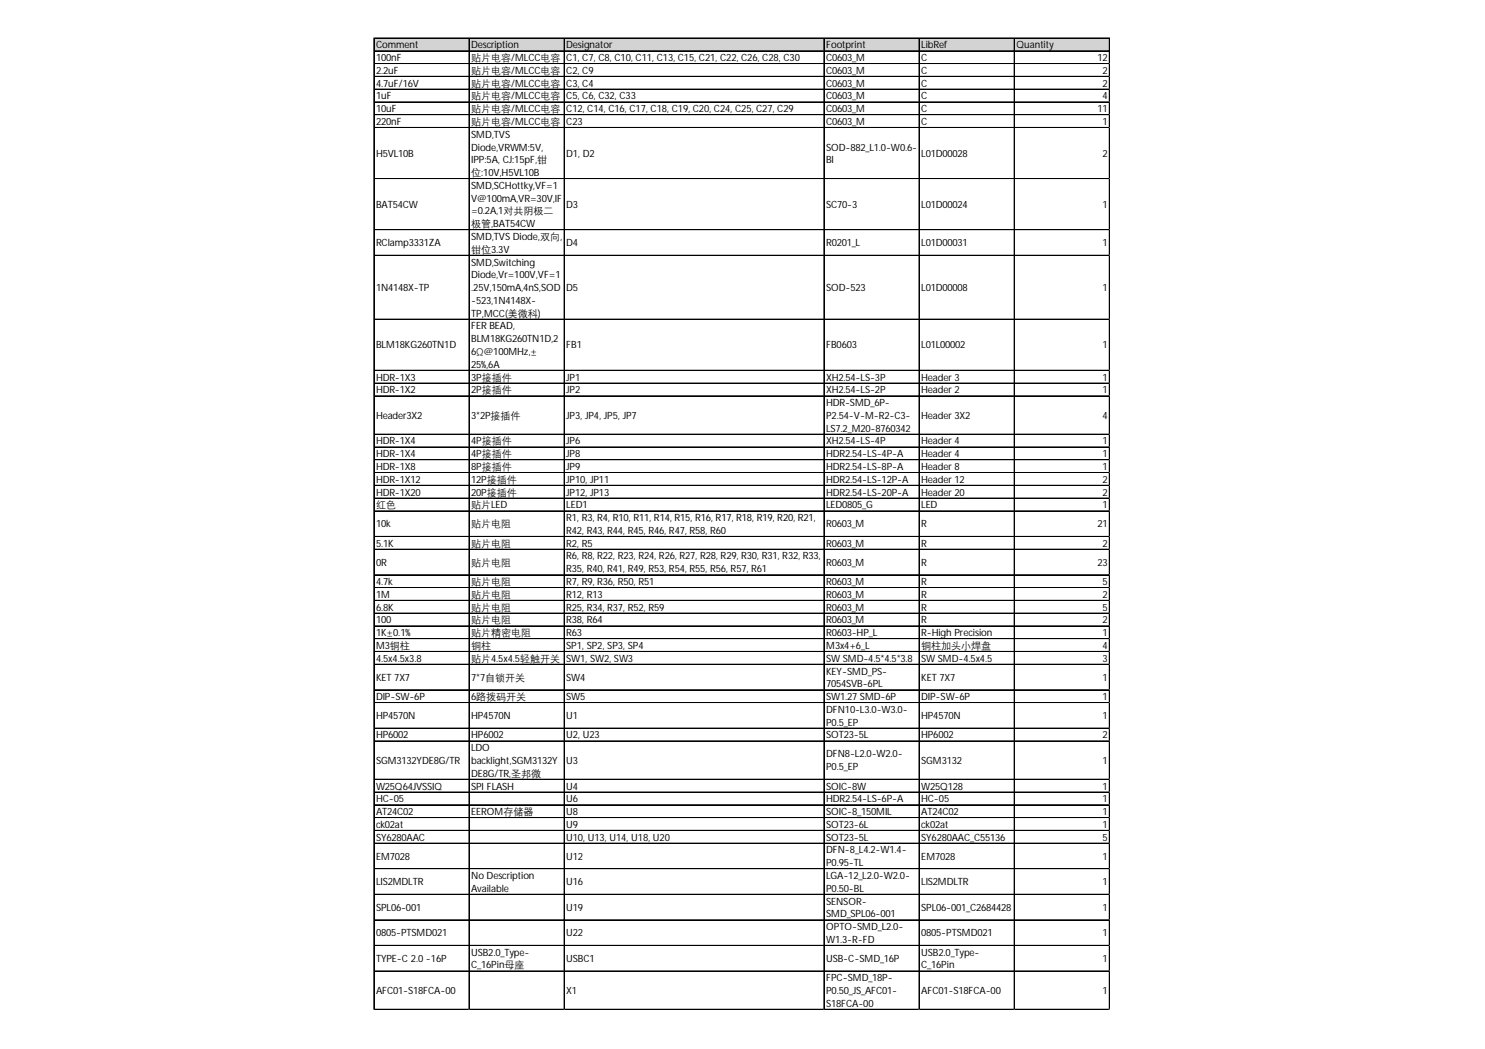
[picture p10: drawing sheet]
<svg xmlns="http://www.w3.org/2000/svg" width="297mm" height="210mm" viewBox="0 0 297 210" stroke-linecap="round" stroke-linejoin="round" font-family="sans-serif">
<defs><g id="words">
<g font-size="2">
<text x="75.2" y="9.7">Comment</text>
<text x="94.3" y="9.7">Description</text>
<text x="113.3" y="9.7">Designator</text>
<text x="165.2" y="9.7">Footprint</text>
<text x="184.3" y="9.7">LibRef</text>
<text x="203.3" y="9.7">Quantity</text>
<text x="75.2" y="12.2">100nF</text>
<text x="75.2" y="14.8">2.2uF</text>
<text x="75.2" y="17.3">4.7uF/16V</text>
<text x="94.3" y="12.2">贴片电容/MLCC电容</text>
<text x="94.3" y="14.8">贴片电容/MLCC电容</text>
<text x="94.3" y="17.3">贴片电容/MLCC电容</text>
<text x="113.3" y="12.2">C1, C7, C8, C10, C11, C13, C15, C21, C22, C26, C28, C30</text>
<text x="113.3" y="14.8">C2, C9</text>
<text x="113.3" y="17.3">C3, C4</text>
<text x="165.2" y="12.2">C0603_M</text>
<text x="165.2" y="14.8">C0603_M</text>
<text x="165.2" y="17.3">C0603_M</text>
<text x="184.3" y="12.2">C</text>
<text x="184.3" y="14.8">C</text>
<text x="184.3" y="17.3">C</text>
<text x="219.5" y="12.2">12</text>
<text x="220.5" y="14.8">2</text>
<text x="220.5" y="17.3">2</text>
<text x="75.2" y="19.9">1uF</text>
<text x="75.2" y="22.5">10uF</text>
<text x="94.3" y="19.9">贴片电容/MLCC电容</text>
<text x="94.3" y="22.5">贴片电容/MLCC电容</text>
<text x="113.3" y="19.9">C5, C6, C32, C33</text>
<text x="113.3" y="22.5">C12, C14, C16, C17, C18, C19, C20, C24, C25, C27, C29</text>
<text x="165.2" y="19.9">C0603_M</text>
<text x="165.2" y="22.5">C0603_M</text>
<text x="184.3" y="19.9">C</text>
<text x="184.3" y="22.5">C</text>
<text x="219.5" y="22.5">11</text>
<text x="220.5" y="19.9">4</text>
<text x="75.2" y="25">220nF</text>
<text x="94.3" y="25">贴片电容/MLCC电容</text>
<text x="94.3" y="27.6">SMD,TVS</text>
<text x="113.3" y="25">C23</text>
<text x="165.2" y="25">C0603_M</text>
<text x="184.3" y="25">C</text>
<text x="220.5" y="25">1</text>
<text x="75.2" y="31.3">H5VL10B</text>
<text x="94.3" y="30.1">Diode,VRWM:5V,</text>
<text x="94.3" y="32.7">IPP:5A, CJ:15pF,钳</text>
<text x="94.3" y="35.2">位:10V,H5VL10B</text>
<text x="113.3" y="31.3">D1, D2</text>
<text x="165.2" y="30.1">SOD-882_L1.0-W0.6-</text>
<text x="165.2" y="32.7">BI</text>
<text x="184.3" y="31.3">L01D00028</text>
<text x="220.5" y="31.3">2</text>
<text x="75.2" y="41.6">BAT54CW</text>
<text x="94.3" y="37.8">SMD,SCHottky,VF=1</text>
<text x="94.3" y="40.4">V@100mA,VR=30V,IF</text>
<text x="113.3" y="41.6">D3</text>
<text x="165.2" y="41.6">SC70-3</text>
<text x="184.3" y="41.6">L01D00024</text>
<text x="220.5" y="41.6">1</text>
<text x="94.3" y="42.9">=0.2A,1对共阴极二</text>
<text x="94.3" y="45.5">极管,BAT54CW</text>
<text x="75.2" y="49.2">RClamp3331ZA</text>
<text x="94.3" y="48">SMD,TVS Diode,双向,</text>
<text x="94.3" y="50.6">钳位3.3V</text>
<text x="94.3" y="53.1">SMD,Switching</text>
<text x="113.3" y="49.2">D4</text>
<text x="165.2" y="49.2">R0201_L</text>
<text x="184.3" y="49.2">L01D00031</text>
<text x="220.5" y="49.2">1</text>
<text x="75.2" y="58.3">1N4148X-TP</text>
<text x="94.3" y="55.7">Diode,Vr=100V,VF=1</text>
<text x="94.3" y="58.3">.25V,150mA,4nS,SOD</text>
<text x="113.3" y="58.3">D5</text>
<text x="165.2" y="58.3">SOD-523</text>
<text x="184.3" y="58.3">L01D00008</text>
<text x="220.5" y="58.3">1</text>
<text x="94.3" y="60.8">-523,1N4148X-</text>
<text x="94.3" y="63.4">TP,MCC(美微科)</text>
<text x="94.3" y="65.9">FER BEAD,</text>
<text x="75.2" y="69.7">BLM18KG260TN1D</text>
<text x="94.3" y="68.5">BLM18KG260TN1D,2</text>
<text x="94.3" y="71">6Ω@100MHz,±</text>
<text x="113.3" y="69.7">FB1</text>
<text x="165.2" y="69.7">FB0603</text>
<text x="184.3" y="69.7">L01L00002</text>
<text x="220.5" y="69.7">1</text>
<text x="75.2" y="76.2">HDR-1X3</text>
<text x="94.3" y="73.6">25%,6A</text>
<text x="94.3" y="76.2">3P接插件</text>
<text x="113.3" y="76.2">JP1</text>
<text x="165.2" y="76.2">XH2.54-LS-3P</text>
<text x="184.3" y="76.2">Header 3</text>
<text x="220.5" y="76.2">1</text>
<text x="75.2" y="78.7">HDR-1X2</text>
<text x="75.2" y="83.8">Header3X2</text>
<text x="94.3" y="78.7">2P接插件</text>
<text x="94.3" y="83.8">3*2P接插件</text>
<text x="113.3" y="78.7">JP2</text>
<text x="113.3" y="83.8">JP3, JP4, JP5, JP7</text>
<text x="165.2" y="78.7">XH2.54-LS-2P</text>
<text x="165.2" y="81.3">HDR-SMD_6P-</text>
<text x="165.2" y="83.8">P2.54-V-M-R2-C3-</text>
<text x="184.3" y="78.7">Header 2</text>
<text x="184.3" y="83.8">Header 3X2</text>
<text x="220.5" y="78.7">1</text>
<text x="220.5" y="83.8">4</text>
<text x="75.2" y="88.9">HDR-1X4</text>
<text x="94.3" y="88.9">4P接插件</text>
<text x="113.3" y="88.9">JP6</text>
<text x="165.2" y="86.4">LS7.2_M20-8760342</text>
<text x="165.2" y="88.9">XH2.54-LS-4P</text>
<text x="184.3" y="88.9">Header 4</text>
<text x="220.5" y="88.9">1</text>
<text x="75.2" y="91.5">HDR-1X4</text>
<text x="75.2" y="94.1">HDR-1X8</text>
<text x="94.3" y="91.5">4P接插件</text>
<text x="94.3" y="94.1">8P接插件</text>
<text x="113.3" y="91.5">JP8</text>
<text x="113.3" y="94.1">JP9</text>
<text x="165.2" y="91.5">HDR2.54-LS-4P-A</text>
<text x="165.2" y="94.1">HDR2.54-LS-8P-A</text>
<text x="184.3" y="91.5">Header 4</text>
<text x="184.3" y="94.1">Header 8</text>
<text x="220.5" y="91.5">1</text>
<text x="220.5" y="94.1">1</text>
<text x="75.2" y="96.6">HDR-1X12</text>
<text x="75.2" y="99.2">HDR-1X20</text>
<text x="75.2" y="101.7">红色</text>
<text x="94.3" y="96.6">12P接插件</text>
<text x="94.3" y="99.2">20P接插件</text>
<text x="94.3" y="101.7">贴片LED</text>
<text x="113.3" y="96.6">JP10, JP11</text>
<text x="113.3" y="99.2">JP12, JP13</text>
<text x="113.3" y="101.7">LED1</text>
<text x="165.2" y="96.6">HDR2.54-LS-12P-A</text>
<text x="165.2" y="99.2">HDR2.54-LS-20P-A</text>
<text x="165.2" y="101.7">LED0805_G</text>
<text x="184.3" y="96.6">Header 12</text>
<text x="184.3" y="99.2">Header 20</text>
<text x="184.3" y="101.7">LED</text>
<text x="220.5" y="96.6">2</text>
<text x="220.5" y="99.2">2</text>
<text x="220.5" y="101.7">1</text>
<text x="75.2" y="105.5">10k</text>
<text x="94.3" y="105.5">贴片电阻</text>
<text x="113.3" y="104.3">R1, R3, R4, R10, R11, R14, R15, R16, R17, R18, R19, R20, R21,</text>
<text x="113.3" y="106.8">R42, R43, R44, R45, R46, R47, R58, R60</text>
<text x="165.2" y="105.5">R0603_M</text>
<text x="184.3" y="105.5">R</text>
<text x="219.5" y="105.5">21</text>
<text x="75.2" y="109.4">5.1K</text>
<text x="75.2" y="113.2">0R</text>
<text x="94.3" y="109.4">贴片电阻</text>
<text x="94.3" y="113.2">贴片电阻</text>
<text x="113.3" y="109.4">R2, R5</text>
<text x="113.3" y="112">R6, R8, R22, R23, R24, R26, R27, R28, R29, R30, R31, R32, R33,</text>
<text x="165.2" y="109.4">R0603_M</text>
<text x="165.2" y="113.2">R0603_M</text>
<text x="184.3" y="109.4">R</text>
<text x="184.3" y="113.2">R</text>
<text x="219.5" y="113.2">23</text>
<text x="220.5" y="109.4">2</text>
<text x="75.2" y="117.1">4.7k</text>
<text x="75.2" y="119.6">1M</text>
<text x="94.3" y="117.1">贴片电阻</text>
<text x="94.3" y="119.6">贴片电阻</text>
<text x="113.3" y="114.5">R35, R40, R41, R49, R53, R54, R55, R56, R57, R61</text>
<text x="113.3" y="117.1">R7, R9, R36, R50, R51</text>
<text x="113.3" y="119.6">R12, R13</text>
<text x="165.2" y="117.1">R0603_M</text>
<text x="165.2" y="119.6">R0603_M</text>
<text x="184.3" y="117.1">R</text>
<text x="184.3" y="119.6">R</text>
<text x="220.5" y="117.1">5</text>
<text x="220.5" y="119.6">2</text>
<text x="75.2" y="122.2">6.8K</text>
<text x="75.2" y="124.7">100</text>
<text x="94.3" y="122.2">贴片电阻</text>
<text x="94.3" y="124.7">贴片电阻</text>
<text x="113.3" y="122.2">R25, R34, R37, R52, R59</text>
<text x="113.3" y="124.7">R38, R64</text>
<text x="165.2" y="122.2">R0603_M</text>
<text x="165.2" y="124.7">R0603_M</text>
<text x="184.3" y="122.2">R</text>
<text x="184.3" y="124.7">R</text>
<text x="220.5" y="122.2">5</text>
<text x="220.5" y="124.7">2</text>
<text x="75.2" y="127.3">1K±0.1%</text>
<text x="75.2" y="129.9">M3铜柱</text>
<text x="94.3" y="127.3">贴片精密电阻</text>
<text x="94.3" y="129.9">铜柱</text>
<text x="113.3" y="127.3">R63</text>
<text x="113.3" y="129.9">SP1, SP2, SP3, SP4</text>
<text x="165.2" y="127.3">R0603-HP_L</text>
<text x="165.2" y="129.9">M3x4+6_L</text>
<text x="184.3" y="127.3">R-High Precision</text>
<text x="184.3" y="129.9">铜柱加头小焊盘</text>
<text x="220.5" y="127.3">1</text>
<text x="220.5" y="129.9">4</text>
<text x="75.2" y="132.4">4.5x4.5x3.8</text>
<text x="75.2" y="136.2">KET 7X7</text>
<text x="94.3" y="132.4">贴片4.5x4.5轻触开关</text>
<text x="94.3" y="136.2">7*7自锁开关</text>
<text x="113.3" y="132.4">SW1, SW2, SW3</text>
<text x="113.3" y="136.2">SW4</text>
<text x="165.2" y="132.4">SW SMD-4.5*4.5*3.8</text>
<text x="165.2" y="135">KEY-SMD_PS-</text>
<text x="165.2" y="137.5">7054SVB-6PL</text>
<text x="184.3" y="132.4">SW SMD-4.5x4.5</text>
<text x="184.3" y="136.2">KET 7X7</text>
<text x="220.5" y="132.4">3</text>
<text x="220.5" y="136.2">1</text>
<text x="75.2" y="140.1">DIP-SW-6P</text>
<text x="75.2" y="143.9">HP4570N</text>
<text x="94.3" y="140.1">6路拨码开关</text>
<text x="94.3" y="143.9">HP4570N</text>
<text x="113.3" y="140.1">SW5</text>
<text x="113.3" y="143.9">U1</text>
<text x="165.2" y="140.1">SW1.27 SMD-6P</text>
<text x="165.2" y="142.6">DFN10-L3.0-W3.0-</text>
<text x="184.3" y="140.1">DIP-SW-6P</text>
<text x="184.3" y="143.9">HP4570N</text>
<text x="220.5" y="140.1">1</text>
<text x="220.5" y="143.9">1</text>
<text x="75.2" y="147.8">HP6002</text>
<text x="94.3" y="147.8">HP6002</text>
<text x="113.3" y="147.8">U2, U23</text>
<text x="165.2" y="145.2">P0.5_EP</text>
<text x="165.2" y="147.8">SOT23-5L</text>
<text x="184.3" y="147.8">HP6002</text>
<text x="220.5" y="147.8">2</text>
<text x="75.2" y="152.9">SGM3132YDE8G/TR</text>
<text x="94.3" y="150.3">LDO</text>
<text x="94.3" y="152.9">backlight,SGM3132Y</text>
<text x="94.3" y="155.4">DE8G/TR,圣邦微</text>
<text x="113.3" y="152.9">U3</text>
<text x="165.2" y="151.5">DFN8-L2.0-W2.0-</text>
<text x="165.2" y="154.1">P0.5_EP</text>
<text x="184.3" y="152.9">SGM3132</text>
<text x="220.5" y="152.9">1</text>
<text x="75.2" y="158">W25Q64JVSSIQ</text>
<text x="75.2" y="160.5">HC-05</text>
<text x="94.3" y="158">SPI FLASH</text>
<text x="113.3" y="158">U4</text>
<text x="113.3" y="160.5">U6</text>
<text x="165.2" y="158">SOIC-8W</text>
<text x="165.2" y="160.5">HDR2.54-LS-6P-A</text>
<text x="184.3" y="158">W25Q128</text>
<text x="184.3" y="160.5">HC-05</text>
<text x="220.5" y="158">1</text>
<text x="220.5" y="160.5">1</text>
<text x="75.2" y="163.1">AT24C02</text>
<text x="75.2" y="165.7">ck02at</text>
<text x="94.3" y="163.1">EEROM存储器</text>
<text x="113.3" y="163.1">U8</text>
<text x="113.3" y="165.7">U9</text>
<text x="165.2" y="163.1">SOIC-8_150MIL</text>
<text x="165.2" y="165.7">SOT23-6L</text>
<text x="184.3" y="163.1">AT24C02</text>
<text x="184.3" y="165.7">ck02at</text>
<text x="220.5" y="163.1">1</text>
<text x="220.5" y="165.7">1</text>
<text x="75.2" y="168.2">SY6280AAC</text>
<text x="75.2" y="172">EM7028</text>
<text x="113.3" y="168.2">U10, U13, U14, U18, U20</text>
<text x="113.3" y="172">U12</text>
<text x="165.2" y="168.2">SOT23-5L</text>
<text x="165.2" y="170.8">DFN-8_L4.2-W1.4-</text>
<text x="165.2" y="173.3">P0.95-TL</text>
<text x="184.3" y="168.2">SY6280AAC_C55136</text>
<text x="184.3" y="172">EM7028</text>
<text x="220.5" y="168.2">5</text>
<text x="220.5" y="172">1</text>
<text x="75.2" y="177.1">LIS2MDLTR</text>
<text x="94.3" y="175.9">No Description</text>
<text x="94.3" y="178.4">Available</text>
<text x="113.3" y="177.1">U16</text>
<text x="165.2" y="175.9">LGA-12_L2.0-W2.0-</text>
<text x="165.2" y="178.4">P0.50-BL</text>
<text x="184.3" y="177.1">LIS2MDLTR</text>
<text x="220.5" y="177.1">1</text>
<text x="75.2" y="182.2">SPL06-001</text>
<text x="113.3" y="182.2">U19</text>
<text x="165.2" y="181">SENSOR-</text>
<text x="165.2" y="183.6">SMD_SPL06-001</text>
<text x="184.3" y="182.2">SPL06-001_C2684428</text>
<text x="220.5" y="182.2">1</text>
<text x="75.2" y="187.3">0805-PTSMD021</text>
<text x="94.3" y="191.2">USB2.0_Type-</text>
<text x="113.3" y="187.3">U22</text>
<text x="165.2" y="186.1">OPTO-SMD_L2.0-</text>
<text x="165.2" y="188.7">W1.3-R-FD</text>
<text x="184.3" y="187.3">0805-PTSMD021</text>
<text x="184.3" y="191.2">USB2.0_Type-</text>
<text x="220.5" y="187.3">1</text>
<text x="75.2" y="192.5">TYPE-C 2.0 -16P</text>
<text x="94.3" y="193.8">C_16Pin母座</text>
<text x="113.3" y="192.5">USBC1</text>
<text x="165.2" y="192.5">USB-C-SMD_16P</text>
<text x="165.2" y="196.3">FPC-SMD_18P-</text>
<text x="184.3" y="193.8">C_16Pin</text>
<text x="220.5" y="192.5">1</text>
<text x="75.2" y="198.9">AFC01-S18FCA-00</text>
<text x="113.3" y="198.9">X1</text>
<text x="165.2" y="198.9">P0.50_JS_AFC01-</text>
<text x="165.2" y="201.5">S18FCA-00</text>
<text x="184.3" y="198.9">AFC01-S18FCA-00</text>
<text x="220.5" y="198.9">1</text>
</g>
</g></defs>
<path d="M74.8 7.7h147.2v2.6h-147.2z" fill="#d3d3d3"/>
<g fill="none" stroke="#000" stroke-width=".2">
<path d="M74.8 7.6v194.5M74.9 7.6h147.1M74.9 7.7h147.1M74.9 10.2h147.1M74.9 12.7h147.1M74.9 12.8h147.1M74.9 15.3h147.1M74.9 17.8h147.1M74.9 17.9h147.1M93.8 7.7v194.4M93.9 7.7v194.4M112.8 7.7v194.4"/>
<path d="M112.9 7.7v194.4M164.8 7.7v194.4M164.9 7.7v194.4M183.8 7.7v194.4M183.9 7.7v194.4M202.9 7.7v194.4M221.9 7.7v194.4M74.9 20.4h147.1M74.9 22.9h147.1M74.9 23h147.1M74.9 25.5h147.1M74.9 25.6h147.1"/>
<path d="M74.9 35.7h147.1M74.9 35.8h147.1M74.9 46h147.1M74.9 51.1h147.1M74.9 63.9h147.1M74.9 74.1h147.1M74.9 76.6h147.1M74.9 76.7h147.1M74.9 79.2h147.1M74.9 79.3h147.1M74.9 86.9h147.1M74.9 89.4h147.1"/>
<path d="M74.9 89.5h147.1M74.9 92h147.1M74.9 94.5h147.1M74.9 94.6h147.1M74.9 97.1h147.1M74.9 97.2h147.1M74.9 99.7h147.1M74.9 102.2h147.1M74.9 102.3h147.1M74.9 107.3h147.1M74.9 107.4h147.1M74.9 109.9h147.1"/>
<path d="M74.9 115h147.1M74.9 115.1h147.1M74.9 117.6h147.1M74.9 120.1h147.1M74.9 120.2h147.1M74.9 122.7h147.1M74.9 125.2h147.1M74.9 125.3h147.1M74.9 127.8h147.1M74.9 130.3h147.1M74.9 130.4h147.1M74.9 132.9h147.1"/>
<path d="M74.9 133h147.1M74.9 138h147.1M74.9 138.1h147.1M74.9 140.6h147.1M74.9 145.7h147.1M74.9 148.2h147.1M74.9 148.3h147.1M74.9 155.9h147.1M74.9 156h147.1M74.9 158.5h147.1M74.9 161h147.1M74.9 161.1h147.1"/>
<path d="M74.9 163.6h147.1M74.9 166.1h147.1M74.9 166.2h147.1M74.9 168.7h147.1M74.9 168.8h147.1M74.9 173.8h147.1M74.9 173.9h147.1M74.9 178.9h147.1M74.9 179h147.1M74.9 184h147.1M74.9 184.1h147.1M74.9 189.2h147.1"/>
<path d="M74.9 194.3h147.1M74.9 201.9h147.1M74.9 202h147.1"/>
</g>
<path d="M74.8 202.1h.1" fill="none" stroke="#d4d4d4" stroke-width=".2"/>
<path d="M74.8 202.1h.1z" fill="#d4d4d4"/>
<path d="M93.8 202.1h.1" fill="none" stroke="#d4d4d4" stroke-width=".2"/>
<path d="M93.8 202.1h.1z" fill="#d4d4d4"/>
<path d="M112.8 202.1h.1" fill="none" stroke="#d4d4d4" stroke-width=".2"/>
<path d="M112.8 202.1h.1z" fill="#d4d4d4"/>
<path d="M164.8 202.1h.1" fill="none" stroke="#d4d4d4" stroke-width=".2"/>
<path d="M164.8 202.1h.1z" fill="#d4d4d4"/>
<path d="M183.8 202.1h.1" fill="none" stroke="#d4d4d4" stroke-width=".2"/>
<path d="M183.8 202.1h.1z" fill="#d4d4d4"/>
<path d="M202.9 202.1h.1" fill="none" stroke="#d4d4d4" stroke-width=".2"/>
<path d="M202.9 202.1h.1z" fill="#d4d4d4"/>
<path d="M221.9 202.1h.1" fill="none" stroke="#d4d4d4" stroke-width=".2"/>
<path d="M221.9 202.1h.1z" fill="#d4d4d4"/>
<path d="M222 12.7h.1" fill="none" stroke="#d4d4d4" stroke-width=".2"/>
<path d="M222 12.7v.1z" fill="#d4d4d4"/>
<path d="M222 15.3h.1" fill="none" stroke="#d4d4d4" stroke-width=".2"/>
<path d="M222 15.3v.1z" fill="#d4d4d4"/>
<path d="M222 17.8h.1" fill="none" stroke="#d4d4d4" stroke-width=".2"/>
<path d="M222 17.8v.1z" fill="#d4d4d4"/>
<path d="M222 20.4h.1" fill="none" stroke="#d4d4d4" stroke-width=".2"/>
<path d="M222 20.4v.1z" fill="#d4d4d4"/>
<path d="M222 22.9h.1" fill="none" stroke="#d4d4d4" stroke-width=".2"/>
<path d="M222 22.9v.2z" fill="#d4d4d4"/>
<path d="M222 25.5h.1" fill="none" stroke="#d4d4d4" stroke-width=".2"/>
<path d="M222 25.5v.1z" fill="#d4d4d4"/>
<path d="M222 35.7h.1" fill="none" stroke="#d4d4d4" stroke-width=".2"/>
<path d="M222 35.7v.1z" fill="#d4d4d4"/>
<path d="M222 46h.1" fill="none" stroke="#d4d4d4" stroke-width=".2"/>
<path d="M222 46v.1z" fill="#d4d4d4"/>
<path d="M222 51.1h.1" fill="none" stroke="#d4d4d4" stroke-width=".2"/>
<path d="M222 51.1v.1z" fill="#d4d4d4"/>
<path d="M222 63.9h.1" fill="none" stroke="#d4d4d4" stroke-width=".2"/>
<path d="M222 63.9v.1z" fill="#d4d4d4"/>
<path d="M222 74.1h.1" fill="none" stroke="#d4d4d4" stroke-width=".2"/>
<path d="M222 74.1v.1z" fill="#d4d4d4"/>
<path d="M222 76.6h.1" fill="none" stroke="#d4d4d4" stroke-width=".2"/>
<path d="M222 76.6v.2z" fill="#d4d4d4"/>
<path d="M222 79.2h.1" fill="none" stroke="#d4d4d4" stroke-width=".2"/>
<path d="M222 79.2v.1z" fill="#d4d4d4"/>
<path d="M222 86.9h.1" fill="none" stroke="#d4d4d4" stroke-width=".2"/>
<path d="M222 86.9v.1z" fill="#d4d4d4"/>
<path d="M222 89.4h.1" fill="none" stroke="#d4d4d4" stroke-width=".2"/>
<path d="M222 89.4v.1z" fill="#d4d4d4"/>
<path d="M222 92h.1" fill="none" stroke="#d4d4d4" stroke-width=".2"/>
<path d="M222 92v.1z" fill="#d4d4d4"/>
<path d="M222 94.5h.1" fill="none" stroke="#d4d4d4" stroke-width=".2"/>
<path d="M222 94.5v.2z" fill="#d4d4d4"/>
<path d="M222 97.1h.1" fill="none" stroke="#d4d4d4" stroke-width=".2"/>
<path d="M222 97.1v.1z" fill="#d4d4d4"/>
<path d="M222 99.7h.1" fill="none" stroke="#d4d4d4" stroke-width=".2"/>
<path d="M222 99.7v.1z" fill="#d4d4d4"/>
<path d="M222 102.2h.1" fill="none" stroke="#d4d4d4" stroke-width=".2"/>
<path d="M222 102.2v.1z" fill="#d4d4d4"/>
<path d="M222 107.3h.1" fill="none" stroke="#d4d4d4" stroke-width=".2"/>
<path d="M222 107.3v.1z" fill="#d4d4d4"/>
<path d="M222 109.9h.1" fill="none" stroke="#d4d4d4" stroke-width=".2"/>
<path d="M222 109.9v.1z" fill="#d4d4d4"/>
<path d="M222 115h.1" fill="none" stroke="#d4d4d4" stroke-width=".2"/>
<path d="M222 115v.1z" fill="#d4d4d4"/>
<path d="M222 117.6h.1" fill="none" stroke="#d4d4d4" stroke-width=".2"/>
<path d="M222 117.6v.1z" fill="#d4d4d4"/>
<path d="M222 120.1h.1" fill="none" stroke="#d4d4d4" stroke-width=".2"/>
<path d="M222 120.1v.1z" fill="#d4d4d4"/>
<path d="M222 122.7h.1" fill="none" stroke="#d4d4d4" stroke-width=".2"/>
<path d="M222 122.7v.1z" fill="#d4d4d4"/>
<path d="M222 125.2h.1" fill="none" stroke="#d4d4d4" stroke-width=".2"/>
<path d="M222 125.2v.1z" fill="#d4d4d4"/>
<path d="M222 127.8h.1" fill="none" stroke="#d4d4d4" stroke-width=".2"/>
<path d="M222 127.8v.1z" fill="#d4d4d4"/>
<path d="M222 130.3h.1" fill="none" stroke="#d4d4d4" stroke-width=".2"/>
<path d="M222 130.3v.2z" fill="#d4d4d4"/>
<path d="M222 132.9h.1" fill="none" stroke="#d4d4d4" stroke-width=".2"/>
<path d="M222 132.9v.1z" fill="#d4d4d4"/>
<path d="M222 138h.1" fill="none" stroke="#d4d4d4" stroke-width=".2"/>
<path d="M222 138v.1z" fill="#d4d4d4"/>
<path d="M222 140.6h.1" fill="none" stroke="#d4d4d4" stroke-width=".2"/>
<path d="M222 140.6v.1z" fill="#d4d4d4"/>
<path d="M222 145.7h.1" fill="none" stroke="#d4d4d4" stroke-width=".2"/>
<path d="M222 145.7v.1z" fill="#d4d4d4"/>
<path d="M222 148.2h.1" fill="none" stroke="#d4d4d4" stroke-width=".2"/>
<path d="M222 148.2v.2z" fill="#d4d4d4"/>
<path d="M222 155.9h.1" fill="none" stroke="#d4d4d4" stroke-width=".2"/>
<path d="M222 155.9v.1z" fill="#d4d4d4"/>
<path d="M222 158.5h.1" fill="none" stroke="#d4d4d4" stroke-width=".2"/>
<path d="M222 158.5v.1z" fill="#d4d4d4"/>
<path d="M222 161h.1" fill="none" stroke="#d4d4d4" stroke-width=".2"/>
<path d="M222 161v.1z" fill="#d4d4d4"/>
<path d="M222 163.6h.1" fill="none" stroke="#d4d4d4" stroke-width=".2"/>
<path d="M222 163.6v.1z" fill="#d4d4d4"/>
<path d="M222 166.1h.1" fill="none" stroke="#d4d4d4" stroke-width=".2"/>
<path d="M222 166.1v.2z" fill="#d4d4d4"/>
<path d="M222 168.7h.1" fill="none" stroke="#d4d4d4" stroke-width=".2"/>
<path d="M222 168.7v.1z" fill="#d4d4d4"/>
<path d="M222 173.8h.1" fill="none" stroke="#d4d4d4" stroke-width=".2"/>
<path d="M222 173.8v.1z" fill="#d4d4d4"/>
<path d="M222 178.9h.1" fill="none" stroke="#d4d4d4" stroke-width=".2"/>
<path d="M222 178.9v.1z" fill="#d4d4d4"/>
<path d="M222 184h.1" fill="none" stroke="#d4d4d4" stroke-width=".2"/>
<path d="M222 184v.2z" fill="#d4d4d4"/>
<path d="M222 189.2h.1" fill="none" stroke="#d4d4d4" stroke-width=".2"/>
<path d="M222 189.2v.1z" fill="#d4d4d4"/>
<path d="M222 194.3h.1" fill="none" stroke="#d4d4d4" stroke-width=".2"/>
<path d="M222 194.3v.1z" fill="#d4d4d4"/>
<path d="M222 201.9h.1" fill="none" stroke="#d4d4d4" stroke-width=".2"/>
<path d="M222 201.9v.2z" fill="#d4d4d4"/>
<use href="#words"/>
</svg>
